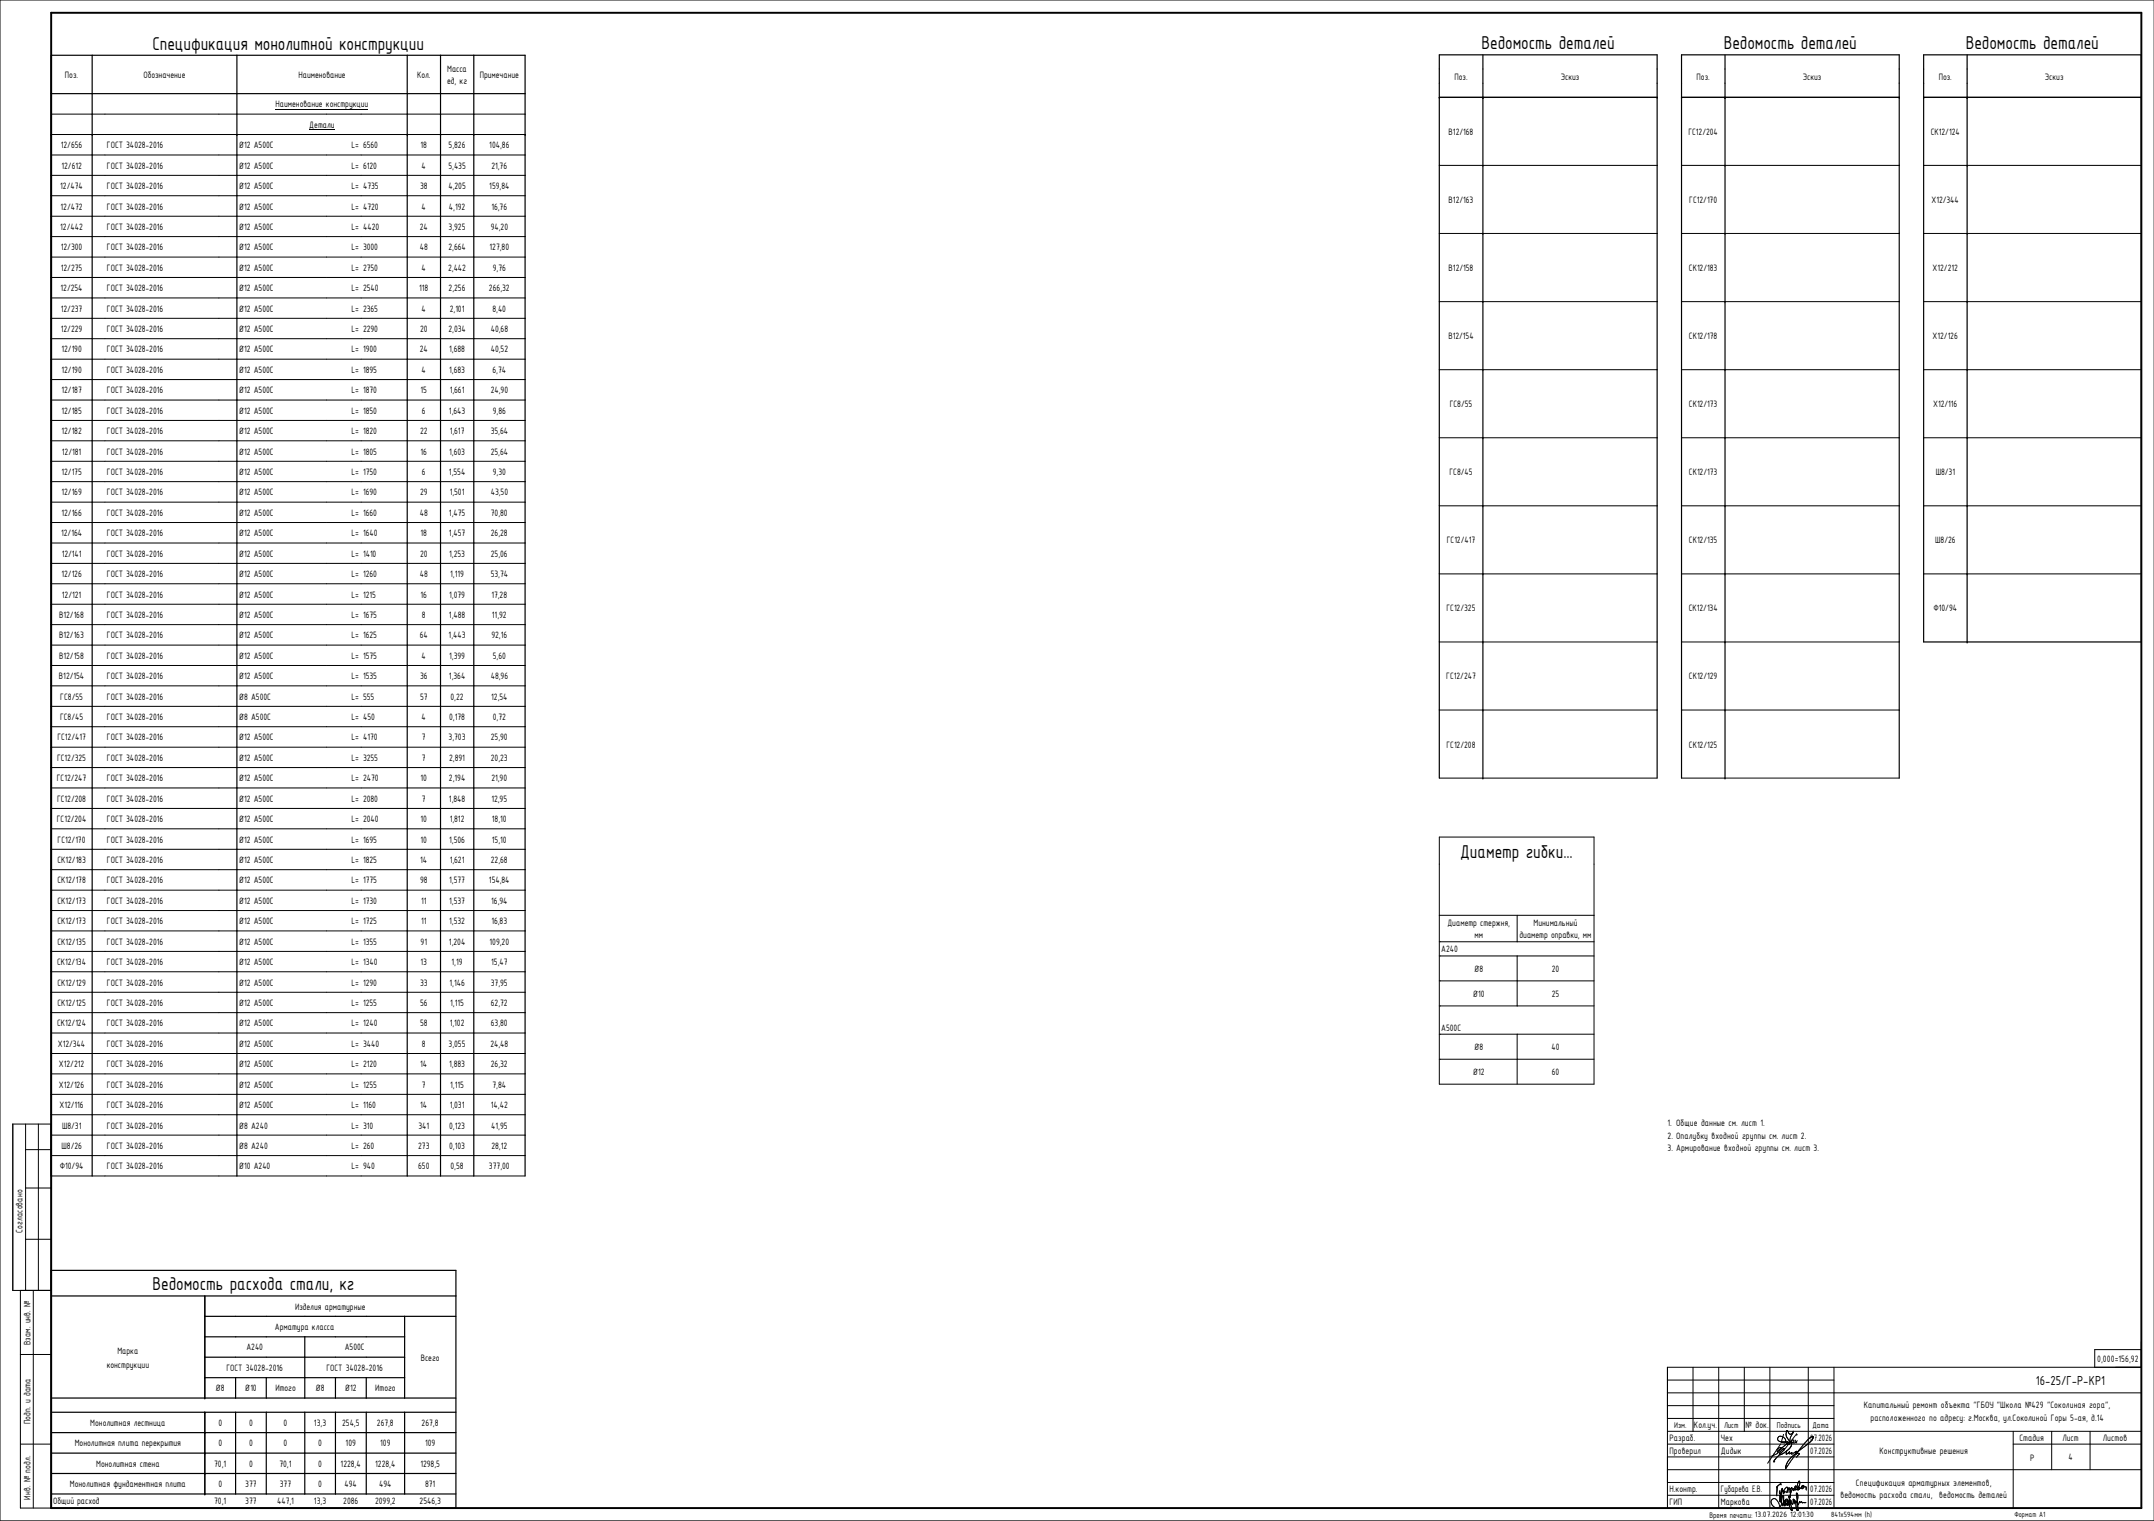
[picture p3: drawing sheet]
<svg xmlns="http://www.w3.org/2000/svg" width="841mm" height="594mm" viewBox="0 0 841 594" stroke-linecap="round" stroke-linejoin="round" font-family="sans-serif">
<defs><g id="words">
<g font-size="7.8">
<text x="59.5" y="19.3">Спецификация монолитной конструкции</text>
<text x="578.5" y="19.2">Ведомость деталей</text>
<text x="673" y="19.2">Ведомость деталей</text>
<text x="767.5" y="19.2">Ведомость деталей</text>
<text x="570.1" y="335">Диаметр гибки...</text>
<text x="59.6" y="503.9">Ведомость расхода стали, кг</text>
</g>
<text font-size="5.5" x="794.9" y="540.9">16-25/Г-Р-КР1</text>
<g font-size="3.9">
<text x="174.6" y="28.1">Масса</text>
<text x="25.4" y="30.5">Поз.</text>
<text x="56" y="30.5">Обозначение</text>
<text x="116.5" y="30.5">Наименование</text>
<text x="162.9" y="30.5">Кол.</text>
<text x="174.5" y="32.9">ед, кг</text>
<text x="187.3" y="30.5">Примечание</text>
<text x="567.9" y="31.1">Поз.</text>
<text x="609.4" y="31.1">Эскиз</text>
<text x="662.4" y="31.1">Поз.</text>
<text x="703.9" y="31.1">Эскиз</text>
<text x="757" y="31.1">Поз.</text>
<text x="798.4" y="31.1">Эскиз</text>
<text x="107.6" y="42">Наименование конструкции</text>
<text x="120.8" y="49.9">Детали</text>
<text x="565.6" y="52.7">В12/168</text>
<text x="659.2" y="52.7">ГС12/204</text>
<text x="753.9" y="52.7">СК12/124</text>
<text x="23.7" y="57.9">12/656</text>
<text x="41.7" y="57.9">ГОСТ 34028-2016</text>
<text x="93.2" y="57.9">Ø12 А500С</text>
<text x="137.2" y="57.9">L= 6560</text>
<text x="164.2" y="57.9">18</text>
<text x="175.2" y="57.9">5,826</text>
<text x="191.1" y="57.9">104,86</text>
<text x="24" y="65.9">12/612</text>
<text x="41.7" y="65.9">ГОСТ 34028-2016</text>
<text x="93.2" y="65.9">Ø12 А500С</text>
<text x="137.2" y="65.9">L= 6120</text>
<text x="164.6" y="65.9">4</text>
<text x="175.1" y="65.9">5,435</text>
<text x="191.9" y="65.9">21,76</text>
<text x="23.5" y="73.9">12/474</text>
<text x="41.7" y="73.9">ГОСТ 34028-2016</text>
<text x="93.2" y="73.9">Ø12 А500С</text>
<text x="137.2" y="73.9">L= 4735</text>
<text x="164" y="73.9">38</text>
<text x="175.1" y="73.9">4,205</text>
<text x="191.1" y="73.9">159,84</text>
<text x="23.7" y="81.8">12/472</text>
<text x="41.7" y="81.8">ГОСТ 34028-2016</text>
<text x="93.2" y="81.8">Ø12 А500С</text>
<text x="137.2" y="81.8">L= 4720</text>
<text x="164.6" y="81.8">4</text>
<text x="175.3" y="81.8">4,192</text>
<text x="191.9" y="81.8">16,76</text>
<text x="565.6" y="79.3">В12/163</text>
<text x="659.6" y="79.3">ГС12/170</text>
<text x="754.2" y="79.3">Х12/344</text>
<text x="23.5" y="89.8">12/442</text>
<text x="41.7" y="89.8">ГОСТ 34028-2016</text>
<text x="93.2" y="89.8">Ø12 А500С</text>
<text x="137.2" y="89.8">L= 4420</text>
<text x="163.9" y="89.8">24</text>
<text x="175.2" y="89.8">3,925</text>
<text x="191.6" y="89.8">94,20</text>
<text x="23.7" y="97.8">12/300</text>
<text x="41.7" y="97.8">ГОСТ 34028-2016</text>
<text x="93.2" y="97.8">Ø12 А500С</text>
<text x="137.2" y="97.8">L= 3000</text>
<text x="163.9" y="97.8">48</text>
<text x="175.1" y="97.8">2,664</text>
<text x="191.1" y="97.8">127,80</text>
<text x="23.7" y="105.7">12/275</text>
<text x="41.7" y="105.7">ГОСТ 34028-2016</text>
<text x="93.2" y="105.7">Ø12 А500С</text>
<text x="137.2" y="105.7">L= 2750</text>
<text x="164.6" y="105.7">4</text>
<text x="175" y="105.7">2,442</text>
<text x="192.4" y="105.7">9,76</text>
<text x="565.6" y="105.9">В12/158</text>
<text x="659.4" y="105.9">СК12/183</text>
<text x="754.6" y="105.9">Х12/212</text>
<text x="23.7" y="113.7">12/254</text>
<text x="41.7" y="113.7">ГОСТ 34028-2016</text>
<text x="93.2" y="113.7">Ø12 А500С</text>
<text x="137.2" y="113.7">L= 2540</text>
<text x="163.7" y="113.7">118</text>
<text x="175.2" y="113.7">2,256</text>
<text x="190.9" y="113.7">266,32</text>
<text x="23.7" y="121.7">12/237</text>
<text x="41.7" y="121.7">ГОСТ 34028-2016</text>
<text x="93.2" y="121.7">Ø12 А500С</text>
<text x="137.2" y="121.7">L= 2365</text>
<text x="164.6" y="121.7">4</text>
<text x="175.6" y="121.7">2,101</text>
<text x="192.3" y="121.7">8,40</text>
<text x="23.7" y="129.7">12/229</text>
<text x="41.7" y="129.7">ГОСТ 34028-2016</text>
<text x="93.2" y="129.7">Ø12 А500С</text>
<text x="137.2" y="129.7">L= 2290</text>
<text x="164" y="129.7">20</text>
<text x="175.1" y="129.7">2,034</text>
<text x="191.6" y="129.7">40,68</text>
<text x="24" y="137.7">12/190</text>
<text x="41.7" y="137.7">ГОСТ 34028-2016</text>
<text x="93.2" y="137.7">Ø12 А500С</text>
<text x="137.2" y="137.7">L= 1900</text>
<text x="163.9" y="137.7">24</text>
<text x="175.4" y="137.7">1,688</text>
<text x="191.6" y="137.7">40,52</text>
<text x="565.5" y="132.5">В12/154</text>
<text x="659.4" y="132.5">СК12/178</text>
<text x="754.6" y="132.5">Х12/126</text>
<text x="24" y="145.6">12/190</text>
<text x="41.7" y="145.6">ГОСТ 34028-2016</text>
<text x="93.2" y="145.6">Ø12 А500С</text>
<text x="137.2" y="145.6">L= 1895</text>
<text x="164.6" y="145.6">4</text>
<text x="175.4" y="145.6">1,683</text>
<text x="192.3" y="145.6">6,74</text>
<text x="24" y="153.6">12/187</text>
<text x="41.7" y="153.6">ГОСТ 34028-2016</text>
<text x="93.2" y="153.6">Ø12 А500С</text>
<text x="137.2" y="153.6">L= 1870</text>
<text x="164.2" y="153.6">15</text>
<text x="175.6" y="153.6">1,661</text>
<text x="191.6" y="153.6">24,90</text>
<text x="24" y="161.6">12/185</text>
<text x="41.7" y="161.6">ГОСТ 34028-2016</text>
<text x="93.2" y="161.6">Ø12 А500С</text>
<text x="137.2" y="161.6">L= 1850</text>
<text x="164.8" y="161.6">6</text>
<text x="175.3" y="161.6">1,643</text>
<text x="192.4" y="161.6">9,86</text>
<text x="566" y="159">ГС8/55</text>
<text x="659.4" y="159">СК12/173</text>
<text x="754.8" y="159">Х12/116</text>
<text x="24" y="169.6">12/182</text>
<text x="41.7" y="169.6">ГОСТ 34028-2016</text>
<text x="93.2" y="169.6">Ø12 А500С</text>
<text x="137.2" y="169.6">L= 1820</text>
<text x="164" y="169.6">22</text>
<text x="175.6" y="169.6">1,617</text>
<text x="191.6" y="169.6">35,64</text>
<text x="24.2" y="177.5">12/181</text>
<text x="41.7" y="177.5">ГОСТ 34028-2016</text>
<text x="93.2" y="177.5">Ø12 А500С</text>
<text x="137.2" y="177.5">L= 1805</text>
<text x="164.2" y="177.5">16</text>
<text x="175.4" y="177.5">1,603</text>
<text x="191.6" y="177.5">25,64</text>
<text x="24" y="185.5">12/175</text>
<text x="41.7" y="185.5">ГОСТ 34028-2016</text>
<text x="93.2" y="185.5">Ø12 А500С</text>
<text x="137.2" y="185.5">L= 1750</text>
<text x="164.8" y="185.5">6</text>
<text x="175.3" y="185.5">1,554</text>
<text x="192.4" y="185.5">9,30</text>
<text x="566" y="185.6">ГС8/45</text>
<text x="659.4" y="185.6">СК12/173</text>
<text x="755.8" y="185.6">Ш8/31</text>
<text x="24" y="193.5">12/169</text>
<text x="41.7" y="193.5">ГОСТ 34028-2016</text>
<text x="93.2" y="193.5">Ø12 А500С</text>
<text x="137.2" y="193.5">L= 1690</text>
<text x="164" y="193.5">29</text>
<text x="175.6" y="193.5">1,501</text>
<text x="191.6" y="193.5">43,50</text>
<text x="24" y="201.5">12/166</text>
<text x="41.7" y="201.5">ГОСТ 34028-2016</text>
<text x="93.2" y="201.5">Ø12 А500С</text>
<text x="137.2" y="201.5">L= 1660</text>
<text x="163.9" y="201.5">48</text>
<text x="175.3" y="201.5">1,475</text>
<text x="191.6" y="201.5">70,80</text>
<text x="23.9" y="209.5">12/164</text>
<text x="41.7" y="209.5">ГОСТ 34028-2016</text>
<text x="93.2" y="209.5">Ø12 А500С</text>
<text x="137.2" y="209.5">L= 1640</text>
<text x="164.2" y="209.5">18</text>
<text x="175.3" y="209.5">1,457</text>
<text x="191.6" y="209.5">26,28</text>
<text x="564.9" y="212.2">ГС12/417</text>
<text x="659.4" y="212.2">СК12/135</text>
<text x="755.6" y="212.2">Ш8/26</text>
<text x="24.1" y="217.4">12/141</text>
<text x="41.7" y="217.4">ГОСТ 34028-2016</text>
<text x="93.2" y="217.4">Ø12 А500С</text>
<text x="137.2" y="217.4">L= 1410</text>
<text x="164" y="217.4">20</text>
<text x="175.4" y="217.4">1,253</text>
<text x="191.6" y="217.4">25,06</text>
<text x="24" y="225.4">12/126</text>
<text x="41.7" y="225.4">ГОСТ 34028-2016</text>
<text x="93.2" y="225.4">Ø12 А500С</text>
<text x="137.2" y="225.4">L= 1260</text>
<text x="163.9" y="225.4">48</text>
<text x="175.8" y="225.4">1,119</text>
<text x="191.6" y="225.4">53,74</text>
<text x="24.2" y="233.4">12/121</text>
<text x="41.7" y="233.4">ГОСТ 34028-2016</text>
<text x="93.2" y="233.4">Ø12 А500С</text>
<text x="137.2" y="233.4">L= 1215</text>
<text x="164.2" y="233.4">16</text>
<text x="175.4" y="233.4">1,079</text>
<text x="191.9" y="233.4">17,28</text>
<text x="564.8" y="238.8">ГС12/325</text>
<text x="659.3" y="238.8">СК12/134</text>
<text x="754.9" y="238.8">Ф10/94</text>
<text x="23.1" y="241.3">В12/168</text>
<text x="41.7" y="241.3">ГОСТ 34028-2016</text>
<text x="93.2" y="241.3">Ø12 А500С</text>
<text x="137.2" y="241.3">L= 1675</text>
<text x="164.8" y="241.3">8</text>
<text x="175.3" y="241.3">1,488</text>
<text x="192.1" y="241.3">11,92</text>
<text x="23.1" y="249.3">В12/163</text>
<text x="41.7" y="249.3">ГОСТ 34028-2016</text>
<text x="93.2" y="249.3">Ø12 А500С</text>
<text x="137.2" y="249.3">L= 1625</text>
<text x="163.9" y="249.3">64</text>
<text x="175.2" y="249.3">1,443</text>
<text x="191.9" y="249.3">92,16</text>
<text x="23.1" y="257.3">В12/158</text>
<text x="41.7" y="257.3">ГОСТ 34028-2016</text>
<text x="93.2" y="257.3">Ø12 А500С</text>
<text x="137.2" y="257.3">L= 1575</text>
<text x="164.6" y="257.3">4</text>
<text x="175.4" y="257.3">1,399</text>
<text x="192.4" y="257.3">5,60</text>
<text x="23" y="265.3">В12/154</text>
<text x="41.7" y="265.3">ГОСТ 34028-2016</text>
<text x="93.2" y="265.3">Ø12 А500С</text>
<text x="137.2" y="265.3">L= 1535</text>
<text x="164" y="265.3">36</text>
<text x="175.3" y="265.3">1,364</text>
<text x="191.6" y="265.3">48,96</text>
<text x="564.7" y="265.4">ГС12/247</text>
<text x="659.4" y="265.4">СК12/129</text>
<text x="23.5" y="273.3">ГС8/55</text>
<text x="41.7" y="273.3">ГОСТ 34028-2016</text>
<text x="93.2" y="273.3">Ø8 А500С</text>
<text x="137.2" y="273.3">L= 555</text>
<text x="164" y="273.3">57</text>
<text x="175.9" y="273.3">0,22</text>
<text x="191.8" y="273.3">12,54</text>
<text x="23.5" y="281.2">ГС8/45</text>
<text x="41.7" y="281.2">ГОСТ 34028-2016</text>
<text x="93.2" y="281.2">Ø8 А500С</text>
<text x="137.2" y="281.2">L= 450</text>
<text x="164.6" y="281.2">4</text>
<text x="175.4" y="281.2">0,178</text>
<text x="192.4" y="281.2">0,72</text>
<text x="22.4" y="289.2">ГС12/417</text>
<text x="41.7" y="289.2">ГОСТ 34028-2016</text>
<text x="93.2" y="289.2">Ø12 А500С</text>
<text x="137.2" y="289.2">L= 4170</text>
<text x="164.8" y="289.2">7</text>
<text x="175.2" y="289.2">3,703</text>
<text x="191.6" y="289.2">25,90</text>
<text x="564.8" y="292">ГС12/208</text>
<text x="659.4" y="292">СК12/125</text>
<text x="22.3" y="297.2">ГС12/325</text>
<text x="41.7" y="297.2">ГОСТ 34028-2016</text>
<text x="93.2" y="297.2">Ø12 А500С</text>
<text x="137.2" y="297.2">L= 3255</text>
<text x="164.8" y="297.2">7</text>
<text x="175.4" y="297.2">2,891</text>
<text x="191.6" y="297.2">20,23</text>
<text x="22.2" y="305.2">ГС12/247</text>
<text x="41.7" y="305.2">ГОСТ 34028-2016</text>
<text x="93.2" y="305.2">Ø12 А500С</text>
<text x="137.2" y="305.2">L= 2470</text>
<text x="164.2" y="305.2">10</text>
<text x="175.3" y="305.2">2,194</text>
<text x="191.9" y="305.2">21,90</text>
<text x="22.3" y="313.1">ГС12/208</text>
<text x="41.7" y="313.1">ГОСТ 34028-2016</text>
<text x="93.2" y="313.1">Ø12 А500С</text>
<text x="137.2" y="313.1">L= 2080</text>
<text x="164.8" y="313.1">7</text>
<text x="175.3" y="313.1">1,848</text>
<text x="191.9" y="313.1">12,95</text>
<text x="22.2" y="321.1">ГС12/204</text>
<text x="41.7" y="321.1">ГОСТ 34028-2016</text>
<text x="93.2" y="321.1">Ø12 А500С</text>
<text x="137.2" y="321.1">L= 2040</text>
<text x="164.2" y="321.1">10</text>
<text x="175.6" y="321.1">1,812</text>
<text x="192.1" y="321.1">18,10</text>
<text x="22.5" y="329.1">ГС12/170</text>
<text x="41.7" y="329.1">ГОСТ 34028-2016</text>
<text x="93.2" y="329.1">Ø12 А500С</text>
<text x="137.2" y="329.1">L= 1695</text>
<text x="164.2" y="329.1">10</text>
<text x="175.4" y="329.1">1,506</text>
<text x="192.1" y="329.1">15,10</text>
<text x="22.4" y="337.1">СК12/183</text>
<text x="41.7" y="337.1">ГОСТ 34028-2016</text>
<text x="93.2" y="337.1">Ø12 А500С</text>
<text x="137.2" y="337.1">L= 1825</text>
<text x="164.1" y="337.1">14</text>
<text x="175.6" y="337.1">1,621</text>
<text x="191.6" y="337.1">22,68</text>
<text x="22.4" y="345.1">СК12/178</text>
<text x="41.7" y="345.1">ГОСТ 34028-2016</text>
<text x="93.2" y="345.1">Ø12 А500С</text>
<text x="137.2" y="345.1">L= 1775</text>
<text x="164" y="345.1">98</text>
<text x="175.4" y="345.1">1,577</text>
<text x="190.9" y="345.1">154,84</text>
<text x="22.4" y="353">СК12/173</text>
<text x="41.7" y="353">ГОСТ 34028-2016</text>
<text x="93.2" y="353">Ø12 А500С</text>
<text x="137.2" y="353">L= 1730</text>
<text x="164.4" y="353">11</text>
<text x="175.4" y="353">1,537</text>
<text x="191.8" y="353">16,94</text>
<text x="22.4" y="361">СК12/173</text>
<text x="41.7" y="361">ГОСТ 34028-2016</text>
<text x="93.2" y="361">Ø12 А500С</text>
<text x="137.2" y="361">L= 1725</text>
<text x="164.4" y="361">11</text>
<text x="175.4" y="361">1,532</text>
<text x="191.9" y="361">16,83</text>
<text x="565.1" y="361.7">Диаметр cтержня,</text>
<text x="598.8" y="361.7">Минимальный</text>
<text x="22.4" y="369">СК12/135</text>
<text x="41.7" y="369">ГОСТ 34028-2016</text>
<text x="93.2" y="369">Ø12 А500С</text>
<text x="137.2" y="369">L= 1355</text>
<text x="164.2" y="369">91</text>
<text x="175.3" y="369">1,204</text>
<text x="191.1" y="369">109,20</text>
<text x="562.7" y="372">А240</text>
<text x="575.7" y="366.4">мм</text>
<text x="593.3" y="366.4">диаметр оправки, мм</text>
<text x="22.3" y="376.9">СК12/134</text>
<text x="41.7" y="376.9">ГОСТ 34028-2016</text>
<text x="93.2" y="376.9">Ø12 А500С</text>
<text x="137.2" y="376.9">L= 1340</text>
<text x="164.2" y="376.9">13</text>
<text x="176.3" y="376.9">1,19</text>
<text x="191.8" y="376.9">15,47</text>
<text x="575.6" y="379.6">Ø8</text>
<text x="605.9" y="379.6">20</text>
<text x="22.4" y="384.9">СК12/129</text>
<text x="41.7" y="384.9">ГОСТ 34028-2016</text>
<text x="93.2" y="384.9">Ø12 А500С</text>
<text x="137.2" y="384.9">L= 1290</text>
<text x="164" y="384.9">33</text>
<text x="175.5" y="384.9">1,146</text>
<text x="191.6" y="384.9">37,95</text>
<text x="575.1" y="389.4">Ø10</text>
<text x="605.9" y="389.4">25</text>
<text x="22.4" y="392.9">СК12/125</text>
<text x="41.7" y="392.9">ГОСТ 34028-2016</text>
<text x="93.2" y="392.9">Ø12 А500С</text>
<text x="137.2" y="392.9">L= 1255</text>
<text x="164" y="392.9">56</text>
<text x="175.8" y="392.9">1,115</text>
<text x="191.6" y="392.9">62,72</text>
<text x="22.3" y="400.9">СК12/124</text>
<text x="41.7" y="400.9">ГОСТ 34028-2016</text>
<text x="93.2" y="400.9">Ø12 А500С</text>
<text x="137.2" y="400.9">L= 1240</text>
<text x="164" y="400.9">58</text>
<text x="175.6" y="400.9">1,102</text>
<text x="191.6" y="400.9">63,80</text>
<text x="562.7" y="402.5">А500С</text>
<text x="22.6" y="408.9">Х12/344</text>
<text x="41.7" y="408.9">ГОСТ 34028-2016</text>
<text x="93.2" y="408.9">Ø12 А500С</text>
<text x="137.2" y="408.9">L= 3440</text>
<text x="164.8" y="408.9">8</text>
<text x="175.2" y="408.9">3,055</text>
<text x="191.5" y="408.9">24,48</text>
<text x="575.6" y="410.2">Ø8</text>
<text x="605.8" y="410.2">40</text>
<text x="23" y="416.8">Х12/212</text>
<text x="41.7" y="416.8">ГОСТ 34028-2016</text>
<text x="93.2" y="416.8">Ø12 А500С</text>
<text x="137.2" y="416.8">L= 2120</text>
<text x="164.1" y="416.8">14</text>
<text x="175.4" y="416.8">1,883</text>
<text x="191.6" y="416.8">26,32</text>
<text x="575.1" y="419.9">Ø12</text>
<text x="605.9" y="419.9">60</text>
<text x="23" y="424.8">Х12/126</text>
<text x="41.7" y="424.8">ГОСТ 34028-2016</text>
<text x="93.2" y="424.8">Ø12 А500С</text>
<text x="137.2" y="424.8">L= 1255</text>
<text x="164.8" y="424.8">7</text>
<text x="175.8" y="424.8">1,115</text>
<text x="192.3" y="424.8">7,84</text>
<text x="23.2" y="432.8">Х12/116</text>
<text x="41.7" y="432.8">ГОСТ 34028-2016</text>
<text x="93.2" y="432.8">Ø12 А500С</text>
<text x="137.2" y="432.8">L= 1160</text>
<text x="164.1" y="432.8">14</text>
<text x="175.6" y="432.8">1,031</text>
<text x="191.7" y="432.8">14,42</text>
<text x="24.2" y="440.8">Ш8/31</text>
<text x="41.7" y="440.8">ГОСТ 34028-2016</text>
<text x="93.2" y="440.8">Ø8 А240</text>
<text x="137.2" y="440.8">L= 310</text>
<text x="163.4" y="440.8">341</text>
<text x="175.4" y="440.8">0,123</text>
<text x="191.8" y="440.8">41,95</text>
<text x="651" y="439.9">1. Общие данные см. лист 1.</text>
<text x="24" y="448.7">Ш8/26</text>
<text x="41.7" y="448.7">ГОСТ 34028-2016</text>
<text x="93.2" y="448.7">Ø8 А240</text>
<text x="137.2" y="448.7">L= 260</text>
<text x="163.2" y="448.7">273</text>
<text x="175.4" y="448.7">0,103</text>
<text x="191.9" y="448.7">28,12</text>
<text x="651" y="444.8">2. Опалубку входной группы см. лист 2.</text>
<text x="651" y="449.7">3. Армирование входной группы см. лист 3.</text>
<text x="23.3" y="456.7">Ф10/94</text>
<text x="41.7" y="456.7">ГОСТ 34028-2016</text>
<text x="93.2" y="456.7">Ø10 А240</text>
<text x="137.2" y="456.7">L= 940</text>
<text x="163.2" y="456.7">650</text>
<text x="175.9" y="456.7">0,58</text>
<text x="190.9" y="456.7">377,00</text>
<text x="8.8" y="481.4" transform="rotate(-90 8.8 481.4)">Согласовано</text>
<text x="115.2" y="511.6">Изделия арматурные</text>
<text x="107.4" y="519.5">Арматура класса</text>
<text x="11.9" y="525.3" transform="rotate(-90 11.9 525.3)">Взам. инв. №</text>
<text x="96.2" y="527.5">А240</text>
<text x="134.6" y="527.5">А500С</text>
<text x="45.8" y="528.7">Марка</text>
<text x="164.3" y="531.5">Всего</text>
<text x="818.9" y="532">0,000=156,92</text>
<text x="41.7" y="534.2">конструкции</text>
<text x="88.4" y="535.5">ГОСТ 34028-2016</text>
<text x="127.5" y="535.5">ГОСТ 34028-2016</text>
<text x="84.2" y="543.4">Ø8</text>
<text x="95.6" y="543.4">Ø10</text>
<text x="107.5" y="543.4">Итого</text>
<text x="123.2" y="543.4">Ø8</text>
<text x="134.7" y="543.4">Ø12</text>
<text x="146.5" y="543.4">Итого</text>
<text x="727.8" y="550">Капитальный ремонт объекта &quot;ГБОУ &quot;Школа №429 &quot;Соколиная гора&quot;,</text>
<text x="11.9" y="556.2" transform="rotate(-90 11.9 556.2)">Подп. и дата</text>
<text x="35.3" y="557">Монолитная лестница</text>
<text x="85.3" y="557">0</text>
<text x="97.2" y="557">0</text>
<text x="110.7" y="557">0</text>
<text x="122.6" y="557">13,3</text>
<text x="133.6" y="557">254,5</text>
<text x="147.1" y="557">267,8</text>
<text x="164.6" y="557">267,8</text>
<text x="661.4" y="557.7">Кол.уч.</text>
<text x="681.5" y="557.7">№ док.</text>
<text x="730.3" y="554.9">расположенного по адресу: г.Москва, ул.Соколиной Горы 5-ая, д.14</text>
<text x="651.9" y="562.8">Разраб.</text>
<text x="671.9" y="562.8">Чех</text>
<text x="706.8" y="562.8">07.2026</text>
<text x="788.5" y="562.7">Стадия</text>
<text x="805.3" y="562.7">Лист</text>
<text x="821.1" y="562.7">Листов</text>
<text x="29.2" y="564.9">Монолитная плита перекрытия</text>
<text x="85.3" y="564.9">0</text>
<text x="97.2" y="564.9">0</text>
<text x="110.7" y="564.9">0</text>
<text x="124.2" y="564.9">0</text>
<text x="135" y="564.9">109</text>
<text x="148.5" y="564.9">109</text>
<text x="165.9" y="564.9">109</text>
<text x="651.9" y="567.8">Проверил</text>
<text x="671.9" y="567.8">Дидык</text>
<text x="706.8" y="567.8">07.2026</text>
<text x="733.9" y="567.8">Конструктивные решения</text>
<text x="37.6" y="572.9">Монолитная стена</text>
<text x="83.6" y="572.9">70,1</text>
<text x="97.2" y="572.9">0</text>
<text x="109.1" y="572.9">70,1</text>
<text x="124.2" y="572.9">0</text>
<text x="133" y="572.9">1228,4</text>
<text x="146.5" y="572.9">1228,4</text>
<text x="164.1" y="572.9">1298,5</text>
<text x="792.6" y="570.5">Р</text>
<text x="807.6" y="570.4">4</text>
<text x="27.3" y="580.9">Монолитная фундаментная плита</text>
<text x="85.3" y="580.9">0</text>
<text x="95.8" y="580.9">377</text>
<text x="109.3" y="580.9">377</text>
<text x="124.2" y="580.9">0</text>
<text x="134.5" y="580.9">494</text>
<text x="148" y="580.9">494</text>
<text x="165.9" y="580.9">871</text>
<text x="724.7" y="580.3">Спецификация арматурных элементов,</text>
<text x="11.9" y="585.7" transform="rotate(-90 11.9 585.7)">Инв. № подл.</text>
<text x="20.7" y="587.6">Общий расход</text>
<text x="83.6" y="587.6">70,1</text>
<text x="95.8" y="587.6">377</text>
<text x="108.2" y="587.6">447,1</text>
<text x="122.6" y="587.6">13,3</text>
<text x="134" y="587.6">2086</text>
<text x="146.4" y="587.6">2099,2</text>
<text x="163.8" y="587.6">2546,3</text>
<text x="651.9" y="582.8">Н.контр.</text>
<text x="651.9" y="587.8">ГИП</text>
<text x="671.9" y="582.8">Губарева Е.В.</text>
<text x="671.9" y="587.8">Маркова</text>
<text x="706.8" y="582.8">07.2026</text>
<text x="706.8" y="587.8">07.2026</text>
<text x="718.6" y="585.3">ведомость расхода стали, ведомость деталей</text>
</g>
<g font-size="3.5">
<text x="653.7" y="557.8">Изм.</text>
<text x="673.1" y="557.7">Лист</text>
<text x="693.8" y="557.7">Подпись</text>
<text x="707.7" y="557.7">Дата</text>
</g>
<text font-size="3.4" x="667.4" y="592.8">Время печати: 13.07.2026 12:01:30</text>
<g font-size="3.2">
<text x="714.9" y="592.7">841х594мм (h)</text>
<text x="786.5" y="592.5">Формат А1</text>
</g>
</g></defs>
<g fill="none" stroke="#000" stroke-width=".39">
<path d="M841.1 0h-841.1v594h841.1M562 38h85M579 38h.1M673.5 38h.1M741.6 38h-85.1M751.1 38h85M768.1 38h.1M20 52.5h185M20 44.6h185M107.6 42.6h36.2M120.8 50.5h9.8M20 76.5h185"/>
<path d="M20 68.5h185M20 60.5h185M562 64.6h85M579 64.6h.1M673.5 64.6h.1M741.6 64.6h-85.1M768.1 64.6h.1M836.1 64.6h-85M20 92.4h185M20 84.5h185M562 91.2h85M579 91.2h.1"/>
<path d="M673.5 91.2h.1M741.6 91.2h-85.1M751.1 91.2h85M768.1 91.2h.1M20 116.4h185M20 108.4h185M20 100.4h185M562 117.8h85M579 117.8h.1M673.5 117.8h.1M741.6 117.8h-85.1M751.1 117.8h85"/>
<path d="M768.1 117.8h.1M20 132.3h185M20 124.3h185M20 156.3h185M20 148.3h185M20 140.3h185M562 144.4h85M579 144.4h.1M673.5 144.4h.1M741.6 144.4h-85.1M751.1 144.4h85M768.1 144.4h.1"/>
<path d="M20 172.2h185M20 164.2h185M562 171h85M579 171h.1M673.5 171h.1M741.6 171h-85.1M768.1 171h.1M836.1 171h-85M20 196.1h185M20 188.1h185M20 180.2h185M562 197.6h85"/>
<path d="M579 197.6h.1M673.5 197.6h.1M741.6 197.6h-85.1M768.1 197.6h.1M836.1 197.6h-85M20 212.1h185M20 204.1h185M20 236h185M20 228h185M20 220h185M562 224.2h85M579 224.2h.1"/>
<path d="M673.5 224.2h.1M741.6 224.2h-85.1M751.1 224.2h85M768.1 224.2h.1M20 259.9h185M20 252h185M20 244h185M562 250.7h85M579 250.7h.1M673.5 250.7h.1M741.6 250.7h-85.1M20 275.9h185"/>
<path d="M20 267.9h185M562 277.3h85M579 277.3h.1M673.5 277.3h.1M741.6 277.3h-85.1M20 299.8h185M20 291.8h185M20 283.8h185M20 315.8h185M20 307.8h185M562 303.9h85M579 303.9h.1"/>
<path d="M673.5 303.9h.1M741.6 303.9h-85.1M20 339.7h185M20 331.7h185M20 323.7h185M562 326.9h60.4v96.6h-60.4zM20 355.6h185M20 347.7h185M562 357.5h60.4M592.4 357.5v10.3M20 379.6h185M20 371.6h185"/>
<path d="M20 363.6h185M562 373.4h60.4M562 367.8h60.4M592.4 373.4v19.5M20 395.5h185M20 387.6h185M562 392.9h60.4M562 383.1h60.4M20 419.4h185M20 411.5h185M20 403.5h185M562 413.7h60.4"/>
<path d="M562 403.9h60.4M592.4 403.9v19.6M5 439h15v65h-15zM10 439v65M15 439v65M20 435.4h185M20 427.4h185M10 449h10M20 459.3h185M20 451.4h185M20 443.4h185M10 464h10"/>
<path d="M10 484h10M8 504v85h12M13 504v85M8 529h12M651 539h65.1M661 534v25.1M671.1 534v55M681.1 534v25.1M691 534v55M706 534v55M716.1 534v55M836 527.1h-18.1v6.9"/>
<path d="M836.1 524v10h-185.1v55M80 546.1h.1M651 554h65.1M651 549h65.1M697.8 558.8h.1M697.8 558.8l-.4 1.2 .1 1M697.8 558.8l.2 .2M698 559a1.08 1.08 0 0 0 .8 1.1 1.08 1.08 0 0 0 1.3-.5M700.1 559.6a3.5 3.5 0 0 0-.9 3.8M700.1 559v.6zM786 559.1v29.9M801.1 559.1v14.9"/>
<path d="M816.1 559.1v14.9M836.1 544h-185.1M836.1 559.1h-185.1M8 564h12M651 564.1h65.1M651 574h185.1M651 579h65.1M651 569h65.1M692.7 570.8h.1M692.7 570.8v.1M692.7 570.9h.1M693 570.7l-.2 .2"/>
<path d="M693.7 566.3l1-.8 .8-.1-1.3 1.2M693.9 567l.1 .1M694 567.1l.3 .2-.5 .5-2.4 1M694.2 566.6l-.3 .4M694.8 568.2h.1M694.9 568.2h.1M694.9 563l2.8 .1 .8 .4M694.9 561a1.05 1.05 0 0 0-.8 1 1.05 1.05 0 0 0 .8 1M694.9 566.4l-.4 .8M694.9 567.3l-.1 .9M694.9 568l-2.2 2.8M695.2 568.2h-.3"/>
<path d="M695.2 564l-5 7.5M695.2 579.6h.1M695.3 579.6l.1 .4M695.3 579.6l-1.1 .8M696 567.9l-1.2 .3M696.2 567.7l-.2 .2M696.2 566.7l-1.3 1.3M696.4 560.2l-1 3.3h1.3a1.46 1.46 0 0 0 .3-1.6 1.46 1.46 0 0 0-1.4-.9h-.7M696.5 567.5l-.3 .2M696.6 565.8h.1M696.6 566.1v.1M696.7 565.9l-.6 .1-1.2 1.3"/>
<path d="M696.7 565.9h.1M696.7 566v.1M696.7 566.1l-.5 .6M696.7 566h.1M696.7 565.9v.1M697.3 573.4h.1M697.3 572.9l-.1 .1M697.4 573.3l-.2 .1M697.4 567.9h.1M697.4 567.9l.1 .1M697.5 561l1.3 2M697.5 567.3l-.1 .6"/>
<path d="M697.5 572.1l-.3 1.3M697.5 573.2l-.1 .1M697.7 566.6l-.2 .7M697.7 566.7l-1.2 .8M697.8 564h.1M697.9 563.8l-3 2.6M698.5 563.5l-.8-.2 .1 .7M698.5 563.5l-.5 .3M698.5 564l-.5 .1M698.7 567.1h.1M698.7 567.1l-1.2 .9M698.7 567.1l-.3 .4 .2 .4 1-.6"/>
<path d="M698.8 563l.1 .7-.4 .4M698.8 570l-1.3 2M698.8 563.4h-.1M698.9 563.4v.1M699 563.4h.1M699.2 563.4l.4 .7-.3 .9M699.2 563.4l-.7 .1M699.2 563.4l.9 .1M699.3 565l-1.6 1.7M699.6 567.3v.1M699.8 568.8l-1 1.2M700.9 562.4l.7 1.2"/>
<path d="M701.2 568l-3.7 5.2M701.2 567.6l-1.4 1.2M701.2 568l.9-.4 .5 .2-1.1 1.5M701.2 567.6v.1M701.3 567.7h.1M701.3 566.9l-1.8 1 .1-.5M701.4 566.8h.1M701.4 566.8l-.1 .1M701.4 566.9l-.2 .7M701.5 560.6v-.5l-5.1 6.4M701.5 567.5l-.2 .2M701.6 567.6l-.4 .4"/>
<path d="M701.8 562.7a1.37 1.37 0 0 1-1.7 .8M701.9 567.1l-.3 .5M702 579.4l-.2 .6a1.73 1.73 0 0 0 .2 2l.6-.6-.1-.5-.4 .3 .1 .5M702.3 566.6l-1.1 1M702.3 578.7l-.3 .7M702.4 578.6l-.1 .1M702.4 578.5v.1M702.6 578.5v.1M702.6 578.5h-.2M702.6 578.6v1.3l-1 1.7M703.5 565l-1.2 1.6M705.8 564l-4.3 3.5"/>
<path d="M706.4 561.8l-2.9 3.2M706.4 561.8l1-.6h.5l-.8 1.7M707 562.9l-1.2 1.2M707.6 561.1l-.1 .1M707.8 561.1l.1 .1M707.9 561.2h.1M786 564.1h50.1M651 584h65.1M691.7 587.5a1.34 1.34 0 0 1 .6-2.1 1.34 1.34 0 0 1 1.8 1l.8 2M691.7 587.5l1.1 1.2 1.1 .2M693.9 580.7h.1M693.9 580.7l-.2 3.6"/>
<path d="M694.2 580.3l-.3 .4M694.9 584.5l.1 .5M694.9 585.2v1.3M694.9 584.3v.2M695 585l-.1 .2M695 585l.4 1.1M695.2 583.9h.1M695.2 583.9l-.3 .4M695.3 583.9l.6 .9M695.4 586.1l.7 1.8M695.4 586l-.2 .6-.3-.1M695.6 584.2v2.4a1.87 1.87 0 0 1-1.7 2.3"/>
<path d="M695.8 581.4l-.4 1.4v3.2M695.9 581.3v.1M695.9 581.4l-.3 1.2-.7 .9v-1.3M696.1 587.9h.1M696.1 584.2l.1 1.2M696.2 584.2h-.1M696.2 585.4l.5 2.3M696.3 584.2l.1 1.9-.2 1.8M696.3 584.2h-.1M696.7 587.7l.2 .2M696.9 587.9h.1M697 586.1l.4-.5 .7 .3v1.4"/>
<path d="M697.1 586a.77 .77 0 0 0 .1 1.3M697.1 586h.2M697.2 587.3l.3 .3M697.2 587.3l-.3 .6M697.3 586l.1 .1M697.4 586.1l-.2 1.2M697.5 587.6l.3 .3M697.8 587.9h.1M697.9 586.1h.1M697.9 586.1l.2 1.2M697.9 586.1l.1 .9a.55 .55 0 0 1-.7 .3 .55 .55 0 0 1-.3-.7v-.5M698 581.8l-.1-.8a1.13 1.13 0 0 0-1.3 1.4l-.3 1 .6-.9v.3l-.4 .2-.2-.8h-.2l-1.1 2.8"/>
<path d="M698 581.8l-.4 1.2zM698 581.9l.6-.8-.1 1.9M698.1 587.3l.2 .4M698.1 587.3l-.2 .6M698.5 581.8l-.7 .3M698.5 581.8l1.1-.8-.5 .9-.1 2.8v-1l1.1-2.3 .1 .8M698.5 584.5h.1M698.5 584.5l.3 .8M698.5 584.5l.5 2.5M698.8 585.3l.2 1.7M698.8 586.3a3.6 3.6 0 0 0 .8 3.7M699 587l.7 3"/>
<path d="M699 587v.1a.46 .46 0 0 1-.2 .5 .46 .46 0 0 1-.5 .1M699.3 586.1l-.5 .2M699.3 586.1v.1M699.4 589.9h.1M699.7 590h.1M700.1 585.6h.1M700.1 585.6l-.1 1.9a.94 .94 0 0 1-.7-1.3M700.2 585.6l.5 1.4M700.2 582.2h.1M700.6 585.9h.1M700.6 585.9l.1 1.1M700.7 585.9l.6 .9"/>
<path d="M700.7 587h.1M701.1 581.9h.1M701.1 581.9l-.3-.2a.74 .74 0 0 1 .5-1.2l-.3 .9-.7 .8M701.2 586.8l.4 3M701.2 586.8l.1 .1M701.3 586.4h.1M701.3 586.4l-.1 .4M701.3 586.4l.5 .7M701.4 583.3l.4 3.1M701.5 586.8h-.1M701.5 583.2l-.1 .1M701.6 583.2l.1 .1"/>
<path d="M701.6 581.6l-.4 .3M701.6 583.2h-.1M701.6 589.8l.1 .1M701.7 583.3l.3 1.7-.7 1.9M701.8 586.4l.1 1.2M701.8 587.1l.1 .5M701.9 587.6l.2 2.2-.4 .1M701.9 587.6l.2 .1M702.2 581.7h.1M702.5 581.6l-.2 .1M702.9 586.9h.1M702.9 586.9l-.2-.4-.6 1.2"/>
<path d="M703.2 581l-.7 .6M703.4 580.9l-.2 .1M703.4 581l.1 .4M703.5 581.4l.1 .1M703.5 580.6h.1M703.5 580.6l-.1 .3M703.5 580.6l-.1 .4M704.5 586.9a.7 .7 0 0 1-1.1-.3l-.5 .3M705.1 580.8h.1M705.1 580.8l-1.6-.2a.41 .41 0 0 1 .4-.4 .41 .41 0 0 1 .4 .4l-.7 .9M705.1 586.8l-.6 .1M705.2 580.8l.1 1.2"/>
<circle cx="700.1" cy="563" r=".55"/>
</g>
<path d="M20 5h816.1v584h-816.1z" fill="none" stroke="#000" stroke-width=".76"/>
<g fill="none" stroke="#000" stroke-width=".47">
<path d="M20 36.6h185M36 21.6v437.7M92.5 21.6v437.7M159 21.6v437.7M172 21.6v437.7M185 21.6v437.7M562 38h85M579 21.4v282.5M673.5 21.4v282.5M741.6 38h-85.1M751.1 38h85M751.1 21.4h85v229.3h-85z"/>
<path d="M768.1 21.4v229.3M562 303.9v-282.5h85v282.5M741.6 303.9v-282.5h-85.1v282.5M20 459.3v-437.7h185v437.7M20 496.2h158v92.8h-158zM20 506.2h158M80 514.1h98M80 506.2v39.9M158 514.1v32M80 538.1h78M80 530.1h78M80 522.1h78"/>
<path d="M92 538.1v8M104 538.1v8M119 522.1v24M131 538.1v8M143 538.1v8M20 559.6h158M20 551.6h158M20 546.1h158M80 551.6v31.9M92 551.6v31.9M104 551.6v31.9M119 551.6v31.9"/>
<path d="M131 551.6v31.9M143 551.6v31.9M158 551.6v31.9M20 575.5h158M20 567.6h158M20 583.5h158"/>
</g>
<g fill="#000">
<circle cx="562" cy="38" r=".23"/>
<circle cx="579" cy="38" r=".23"/>
<circle cx="647" cy="38" r=".23"/>
<circle cx="656.5" cy="38" r=".23"/>
<circle cx="673.5" cy="38" r=".23"/>
<circle cx="741.6" cy="38" r=".23"/>
<circle cx="751.1" cy="38" r=".23"/>
<circle cx="768.1" cy="38" r=".23"/>
<circle cx="836.1" cy="38" r=".23"/>
<circle cx="20" cy="52.5" r=".23"/>
<circle cx="36" cy="52.5" r=".23"/>
<circle cx="92.5" cy="52.5" r=".23"/>
<circle cx="159" cy="52.5" r=".23"/>
<circle cx="172" cy="52.5" r=".23"/>
<circle cx="185" cy="52.5" r=".23"/>
<circle cx="205" cy="52.5" r=".23"/>
<circle cx="768.1" cy="250.7" r=".23"/>
<circle cx="80" cy="559.6" r=".23"/>
<circle cx="80" cy="551.6" r=".23"/>
<circle cx="80" cy="575.5" r=".23"/>
<circle cx="80" cy="567.6" r=".23"/>
<circle cx="80" cy="583.5" r=".23"/>
</g>
<use href="#words"/>
</svg>
